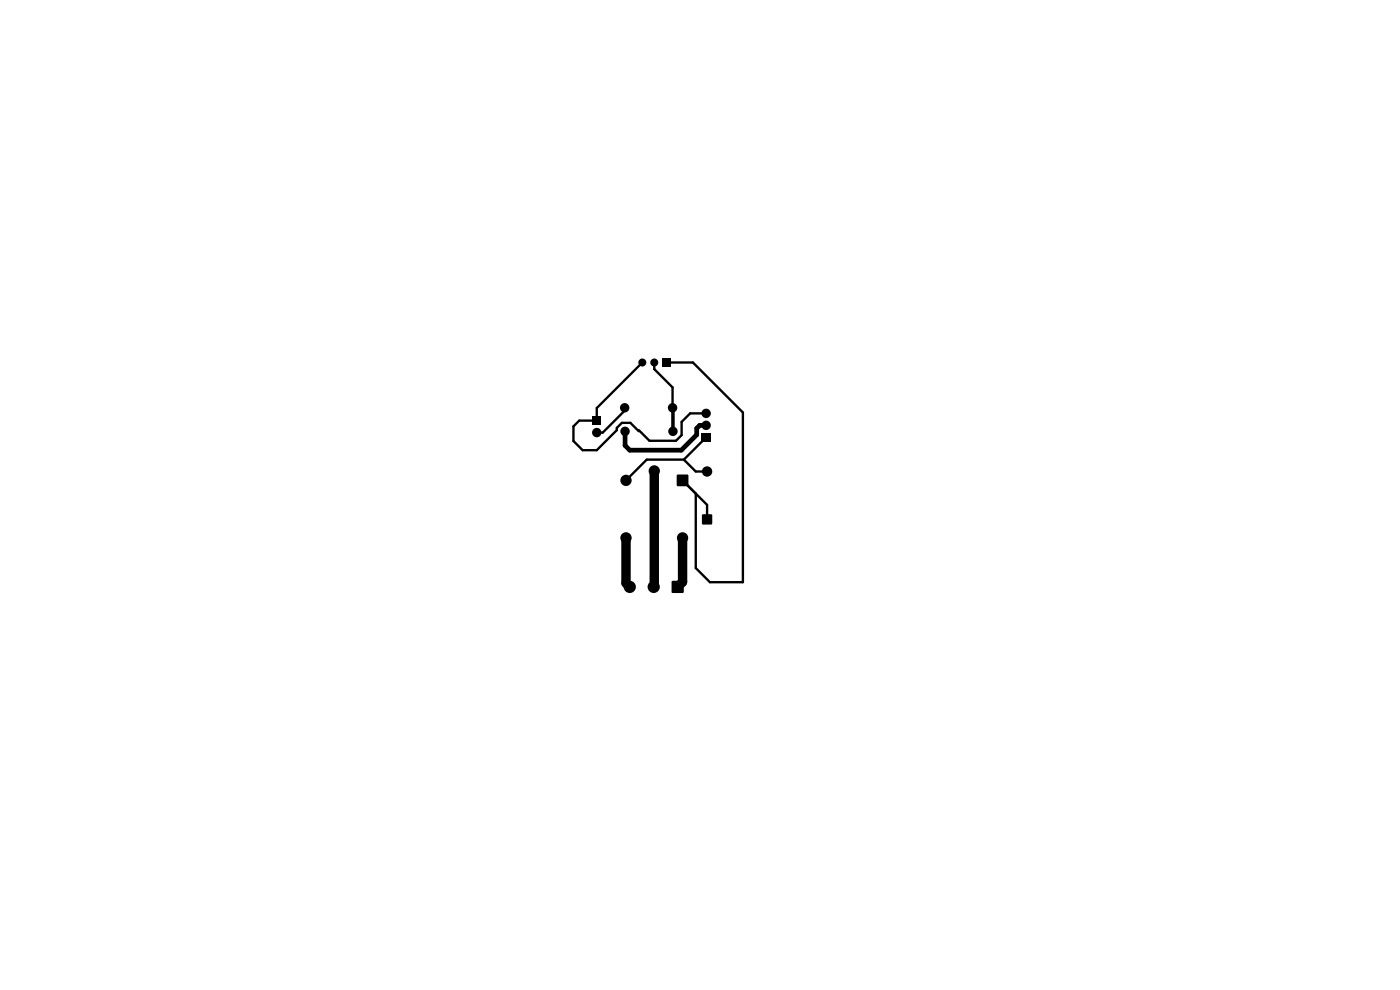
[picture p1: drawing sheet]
<svg xmlns="http://www.w3.org/2000/svg" width="297mm" height="210mm" viewBox="0 0 297 210" stroke-linecap="round" stroke-linejoin="round" font-family="sans-serif">
<g fill="#000">
<path d="M140.5 76.1h1.7v1.7h-1.7zM125.7 88.3h1.8v1.8h-1.8zM148.8 91.9h2v1.8h-2zM143.6 100.7h2.4v2.4h-2.4zM149 109.2h2v2h-2zM142.5 123.3h2.5v2.4h-2.5z"/>
<circle cx="136.3" cy="76.9" r=".85"/>
<circle cx="138.8" cy="76.9" r=".85"/>
<circle cx="126.6" cy="91.8" r="1"/>
<circle cx="132.5" cy="86.5" r="1"/>
<circle cx="132.6" cy="91.5" r="1"/>
<circle cx="138.8" cy="99.9" r="1.2"/>
<circle cx="142.7" cy="86.5" r="1"/>
<circle cx="142.8" cy="91.5" r="1"/>
<circle cx="149.8" cy="87.7" r="1"/>
<circle cx="149.8" cy="90.2" r="1"/>
<circle cx="132.8" cy="114.1" r="1.2"/>
<circle cx="132.8" cy="101.9" r="1.2"/>
<circle cx="144.8" cy="114.1" r="1.2"/>
<circle cx="150" cy="100" r="1.1"/>
<circle cx="133.6" cy="124.5" r="1.3"/>
<circle cx="138.7" cy="124.5" r="1.3"/>
</g>
<path d="M142.7 86.5l.1 5" fill="none" stroke="#000" stroke-width=".75"/>
<path d="M149.8 90.2h-1.4l-.6 .7v1.3l-3.3 3.3h-10.9l-1-1v-3" fill="none" stroke="#000" stroke-width="1"/>
<path d="M136.3 76.9l-9.7 9.7v2.6h-3.7l-1.2 1.3v3.1l1.9 1.9h3l4.3-4.2v-.5l1-1.1h1.8l1.8 1.8M138.8 76.9v1.4l3.9 3.9v4.3M141.3 76.9h5.7l10.6 10.6v36h-7l-3-3v-15.8M132.5 86.5v.6l-4.6 4.7h-1.3M145.1 97.5h-7.9l-4.4 4.4M145.1 97.5l2.5 2.5h2.4M149.8 87.7h-3.4l-1.8 1.8v2.8l-1.2 1.2h-5.6l-2.3-2.3M149.8 92.8l-4.7 4.7M144.8 101.9l5.2 5.2v3.1" fill="none" stroke="#000" stroke-width=".5"/>
<path d="M138.8 99.9v24.5l-.1 .1M132.8 114.1v9.6l.8 .8M144.8 114.1v9.4l-1 1" fill="none" stroke="#000" stroke-width="2"/>
</svg>
